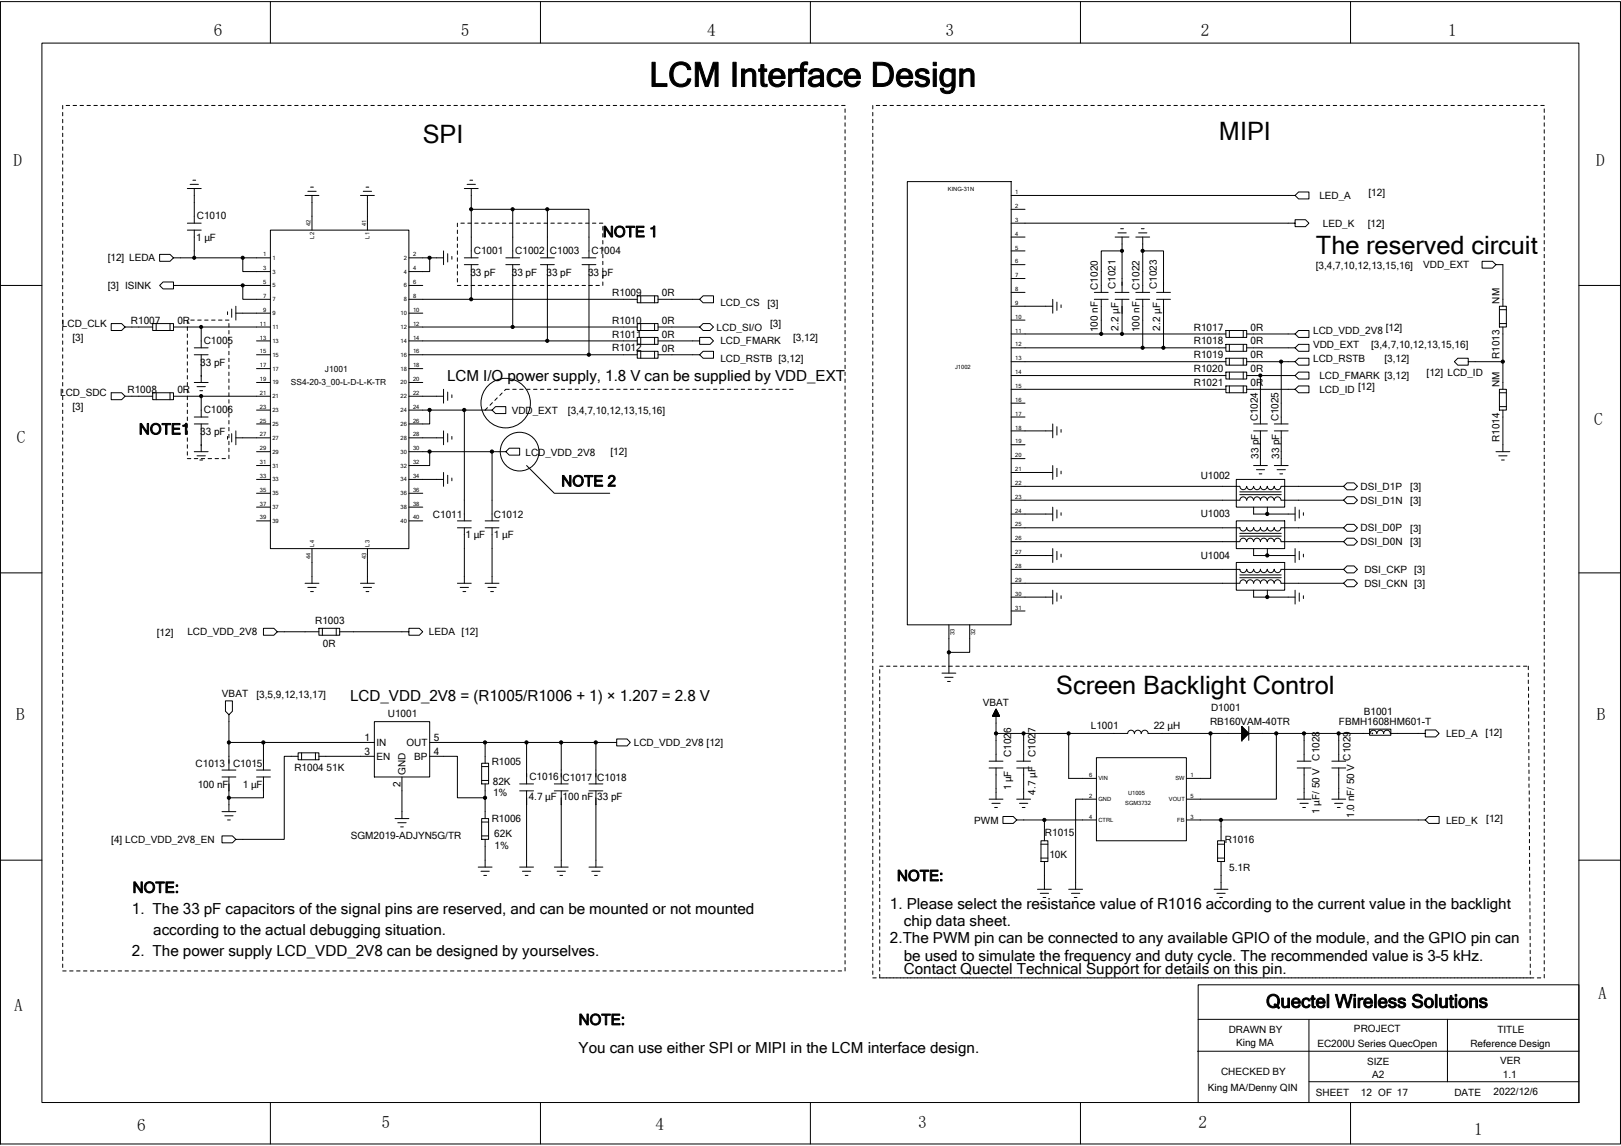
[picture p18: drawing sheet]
<svg xmlns="http://www.w3.org/2000/svg" width="297mm" height="210mm" viewBox="0 0 297 210" stroke-linecap="round" stroke-linejoin="round" font-family="sans-serif">
<defs><g id="words">
<text font-size="6.2" x="119" y="15.9">LCM Interface Design</text>
<g font-size="4.6">
<text x="77.5" y="26.3">SPI</text>
<text x="223.4" y="25.7">MIPI</text>
<text x="241.1" y="46.6">The reserved circuit</text>
<text x="193.5" y="127.1">Screen Backlight Control</text>
</g>
<text font-size="3.4" x="232" y="184.6">Quectel Wireless Solutions</text>
<g font-size="3.2">
<text x="39.2" y="6.6">6</text>
<text x="84.5" y="6.6">5</text>
<text x="129.6" y="6.6">4</text>
<text x="173.2" y="6.6">3</text>
<text x="220.1" y="6.6">2</text>
<text x="265.4" y="6.6">1</text>
<text x="2.5" y="30.5">D</text>
<text x="292.5" y="30.4">D</text>
<text x="292.1" y="77.8">C</text>
<text x="3.1" y="81.1">C</text>
<text x="3" y="131.8">B</text>
<text x="292.6" y="131.8">B</text>
<text x="2.6" y="185.3">A</text>
<text x="292.9" y="183.1">A</text>
<text x="25.1" y="207.3">6</text>
<text x="69.9" y="206.8">5</text>
<text x="120.1" y="207">4</text>
<text x="168.2" y="206.8">3</text>
<text x="219.6" y="206.8">2</text>
<text x="270.1" y="208">1</text>
</g>
<g font-size="2.8">
<text x="110.5" y="43.4">NOTE 1</text>
<text x="81.9" y="69.8">LCM I/O power supply, 1.8 V can be supplied by VDD_EXT</text>
<text x="25.4" y="79.6">NOTE1</text>
<text x="102.8" y="89.1">NOTE 2</text>
<text x="64.2" y="128.4">LCD_VDD_2V8 = (R1005/R1006 + 1) × 1.207 = 2.8 V</text>
<text x="164.4" y="161.4">NOTE:</text>
<text x="24.2" y="167.5">1. The 33 pF capacitors of the signal pins are reserved, and can be mounted or not mounted</text>
<text x="24.3" y="163.6">NOTE:</text>
<text x="163.1" y="166.5">1. Please select the resistance value of R1016 according to the current value in the backlight</text>
<text x="28.1" y="171.3">according to the actual debugging situation.</text>
<text x="163.1" y="172.8">2.The PWM pin can be connected to any available GPIO of the module, and the GPIO pin can</text>
<text x="165.6" y="169.7">chip data sheet.</text>
<text x="24.2" y="175.1">2. The power supply LCD_VDD_2V8 can be designed by yourselves.</text>
<text x="165.6" y="176">be used to simulate the frequency and duty cycle. The recommended value is 3–5 kHz.</text>
<text x="165.6" y="178.5">Contact Quectel Technical Support for details on this pin.</text>
<text x="106" y="187.8">NOTE:</text>
<text x="106" y="192.9">You can use either SPI or MIPI in the LCM interface design.</text>
</g>
<g font-size="1.8">
<text x="250.8" y="35.9">[12]</text>
<text x="36.1" y="40.2">C1010</text>
<text x="241.8" y="36.4">LED_A</text>
<text x="242.4" y="41.5">LED_K</text>
<text x="250.7" y="41.6">[12]</text>
<text x="19.7" y="47.8">[12] LEDA</text>
<text x="35.9" y="44.2">1 μF</text>
<text x="86.8" y="46.5">C1001</text>
<text x="94.4" y="46.5">C1002 C1003</text>
<text x="108.4" y="46.5">C1004</text>
<text x="19.7" y="53">[3] ISINK</text>
<text x="86.2" y="50.5">33 pF</text>
<text x="93.8" y="50.5">33 pF</text>
<text x="100.1" y="50.5">33 pF</text>
<text x="107.8" y="50.5">33 pF</text>
<text x="201.2" y="53.1" transform="rotate(-90 201.2 53.1)">C1020</text>
<text x="204.4" y="52.9" transform="rotate(-90 204.4 52.9)">C1021</text>
<text x="208.8" y="53.1" transform="rotate(-90 208.8 53.1)">C1022</text>
<text x="212" y="52.9" transform="rotate(-90 212 52.9)">C1023</text>
<text x="241.1" y="49.2">[3,4,7,10,12,13,15,16]</text>
<text x="260.8" y="49.1">VDD_EXT</text>
<text x="11.3" y="59.9">LCD_CLK</text>
<text x="24" y="59.3">R1007</text>
<text x="32.5" y="59.4">0R</text>
<text x="112.2" y="54.2">R1009</text>
<text x="112.2" y="59.3">R1010</text>
<text x="121.3" y="54.3">0R</text>
<text x="121.3" y="59.4">0R</text>
<text x="132" y="56.1">LCD_CS</text>
<text x="140.6" y="56.2">[3]</text>
<text x="141.1" y="60">[3]</text>
<text x="274.8" y="55.6" transform="rotate(-90 274.8 55.6)">NM</text>
<text x="13.3" y="62.5">[3]</text>
<text x="37.3" y="63">C1005</text>
<text x="112.2" y="61.8">R1011</text>
<text x="112.2" y="64.4">R1012</text>
<text x="121.3" y="61.9">0R</text>
<text x="121.3" y="64.4">0R</text>
<text x="131.3" y="60.6">LCD_SI/O</text>
<text x="132" y="63.1">LCD_FMARK</text>
<text x="145.3" y="62.5">[3,12]</text>
<text x="201.2" y="60.9" transform="rotate(-90 201.2 60.9)">100 nF</text>
<text x="205" y="60.6" transform="rotate(-90 205 60.6)">2.2 μF</text>
<text x="208.8" y="60.9" transform="rotate(-90 208.8 60.9)">100 nF</text>
<text x="212.6" y="60.6" transform="rotate(-90 212.6 60.6)">2.2 μF</text>
<text x="218.8" y="60.6">R1017</text>
<text x="218.8" y="63.1">R1018</text>
<text x="218.8" y="65.6">R1019</text>
<text x="229.2" y="60.6">0R</text>
<text x="229.2" y="63.1">0R</text>
<text x="229.2" y="65.7">0R</text>
<text x="240.6" y="63.7">VDD_EXT</text>
<text x="240.6" y="61.2">LCD_VDD_2V8</text>
<text x="251.3" y="63.8">[3,4,7,10,12,13,15,16]</text>
<text x="253.9" y="60.6">[12]</text>
<text x="274.8" y="65.8" transform="rotate(-90 274.8 65.8)">R1013</text>
<text x="23.4" y="72">R1008</text>
<text x="36.7" y="67.1">33 pF</text>
<text x="132" y="66.3">LCD_RSTB [3,12]</text>
<text x="218.8" y="68.2">R1020</text>
<text x="218.8" y="70.7">R1021</text>
<text x="229.2" y="68.2">0R</text>
<text x="229.2" y="70.7">0R</text>
<text x="240.6" y="66.3">LCD_RSTB</text>
<text x="241.8" y="72">LCD_ID</text>
<text x="241.8" y="69.4">LCD_FMARK [3,12]</text>
<text x="248.9" y="71.4">[12]</text>
<text x="253.7" y="66.3">[3,12]</text>
<text x="261.4" y="68.9">[12] LCD_ID</text>
<text x="274.8" y="70.9" transform="rotate(-90 274.8 70.9)">NM</text>
<text x="11" y="72.6">LCD_SDC</text>
<text x="13.3" y="75.2">[3]</text>
<text x="32.5" y="72.1">0R</text>
<text x="37.3" y="75.7">C1006</text>
<text x="93.8" y="75.8">VDD_EXT</text>
<text x="104.1" y="75.8">[3,4,7,10,12,13,15,16]</text>
<text x="230.5" y="77.2" transform="rotate(-90 230.5 77.2)">C1024</text>
<text x="234.3" y="77.2" transform="rotate(-90 234.3 77.2)">C1025</text>
<text x="36.7" y="79.7">33 pF</text>
<text x="96.3" y="83.5">LCD_VDD_2V8</text>
<text x="111.9" y="83.5">[12]</text>
<text x="274.8" y="81" transform="rotate(-90 274.8 81)">R1014</text>
<text x="220" y="87.8">U1002</text>
<text x="230.6" y="84.1" transform="rotate(-90 230.6 84.1)">33 pF</text>
<text x="234.4" y="84.1" transform="rotate(-90 234.4 84.1)">33 pF</text>
<text x="249.3" y="89.8">DSI_D1P</text>
<text x="258.4" y="89.8">[3]</text>
<text x="79.3" y="95">C1011</text>
<text x="90.5" y="95">C1012</text>
<text x="220" y="94.8">U1003</text>
<text x="249.3" y="92.3">DSI_D1N</text>
<text x="258.4" y="92.3">[3]</text>
<text x="85.3" y="98.5">1 μF</text>
<text x="90.5" y="98.5">1 μF</text>
<text x="249.3" y="99.9">DSI_D0N</text>
<text x="249.3" y="97.4">DSI_D0P</text>
<text x="258.4" y="99.9">[3]</text>
<text x="258.4" y="97.4">[3]</text>
<text x="220" y="102.4">U1004</text>
<text x="250" y="107.5">DSI_CKN [3]</text>
<text x="250" y="105">DSI_CKP</text>
<text x="259.1" y="105">[3]</text>
<text x="28.7" y="116.5">[12]</text>
<text x="34.3" y="116.4">LCD_VDD_2V8</text>
<text x="57.8" y="114.3">R1003</text>
<text x="59.2" y="118.5">0R</text>
<text x="78.6" y="116.4">LEDA [12]</text>
<text x="40.7" y="127.8">VBAT</text>
<text x="47" y="127.8">[3,5,9,12,13,17]</text>
<text x="71.1" y="131.3">U1001</text>
<text x="180.1" y="129.3">VBAT</text>
<text x="221.9" y="130.3">D1001</text>
<text x="249.9" y="131">B1001</text>
<text x="66.8" y="135.8">1</text>
<text x="69" y="136.7">IN</text>
<text x="74.5" y="136.7">OUT</text>
<text x="79.5" y="135.8">5</text>
<text x="116.1" y="136.7">LCD_VDD_2V8 [12]</text>
<text x="199.9" y="133.5">L1001</text>
<text x="211.4" y="133.5">22 μH</text>
<text x="221.7" y="132.9">RB160VAM-40TR</text>
<text x="245.4" y="132.9">FBMH1608HM601-T</text>
<text x="265" y="135">LED_A</text>
<text x="272.2" y="134.8">[12]</text>
<text x="35.9" y="140.5">C1013</text>
<text x="42.7" y="140.5">C1015</text>
<text x="54" y="141.2">R1004</text>
<text x="59.9" y="141.2">51K</text>
<text x="66.8" y="138.3">3</text>
<text x="69" y="139.2">EN</text>
<text x="74.3" y="142" transform="rotate(-90 74.3 142)">GND</text>
<text x="75.9" y="139.2">BP</text>
<text x="79.5" y="138.3">4</text>
<text x="90.1" y="140.2">R1005</text>
<text x="90.3" y="143.8">82K</text>
<text x="97" y="142.9">C1016 C1017 C1018</text>
<text x="185.3" y="138.7" transform="rotate(-90 185.3 138.7)">C1026</text>
<text x="189.8" y="138.7" transform="rotate(-90 189.8 138.7)">C1027</text>
<text x="241.8" y="139.4" transform="rotate(-90 241.8 139.4)">C1028</text>
<text x="247.5" y="139.4" transform="rotate(-90 247.5 139.4)">C1029</text>
<text x="36.2" y="144.3">100 nF</text>
<text x="44.5" y="144.3">1 μF</text>
<text x="73.4" y="144.1" transform="rotate(-90 73.4 144.1)">2</text>
<text x="90.4" y="145.9">1%</text>
<text x="96.9" y="146.6">4.7 μF</text>
<text x="103.1" y="146.6">100 nF</text>
<text x="109.4" y="146.6">33 pF</text>
<text x="185.3" y="144.8" transform="rotate(-90 185.3 144.8)">1 μF</text>
<text x="189.8" y="145.6" transform="rotate(-90 189.8 145.6)">4.7 μF</text>
<text x="241.8" y="149.1" transform="rotate(-90 241.8 149.1)">1 μF/ 50 V</text>
<text x="248.1" y="149.9" transform="rotate(-90 248.1 149.9)">1.0 nF/ 50 V</text>
<text x="20.4" y="154.5">[4] LCD_VDD_2V8_EN</text>
<text x="64.3" y="153.7">SGM2019-ADJYN5G/TR</text>
<text x="90.1" y="150.6">R1006</text>
<text x="90.6" y="153.4">62K</text>
<text x="90.6" y="155.6">1%</text>
<text x="178.5" y="150.9">PWM</text>
<text x="191.5" y="153.2">R1015</text>
<text x="224.5" y="154.5">R1016</text>
<text x="265" y="150.9">LED_K</text>
<text x="272.3" y="150.7">[12]</text>
<text x="192.3" y="157.2">10K</text>
<text x="225.2" y="159.5">5.1R</text>
<text x="225.1" y="189.3">DRAWN BY</text>
<text x="226.5" y="191.6">King MA</text>
<text x="241.4" y="191.9">EC200U Series QuecOpen</text>
<text x="248.1" y="189.1">PROJECT</text>
<text x="269.4" y="191.9">Reference Design</text>
<text x="274.4" y="189.2">TITLE</text>
<text x="223.7" y="197.1">CHECKED BY</text>
<text x="250.5" y="195.2">SIZE</text>
<text x="251.4" y="197.6">A2</text>
<text x="274.9" y="194.9">VER</text>
<text x="275.4" y="197.6">1.1</text>
<text x="221.3" y="199.9">King MA/Denny QIN</text>
<text x="241.1" y="200.7">SHEET</text>
<text x="249.4" y="200.7">12 OF 17</text>
<text x="266.5" y="200.7">DATE</text>
<text x="273.7" y="200.6">2022/12/6</text>
</g>
<g font-size="1.5">
<text x="53.3" y="70.5">SS4-20-3_00-L-D-L-K-TR</text>
<text x="59.5" y="68.1">J1001</text>
</g>
<g font-size="1">
<text x="173.7" y="35">KING-31N</text>
<text x="186.1" y="35.6">1</text>
<text x="56.9" y="41.4" transform="rotate(-90 56.9 41.4)">42</text>
<text x="67.1" y="41.4" transform="rotate(-90 67.1 41.4)">41</text>
<text x="186.1" y="38.1">2</text>
<text x="186.1" y="40.6">3</text>
<text x="48.2" y="47">1</text>
<text x="49.9" y="47.6">1</text>
<text x="57.5" y="43.7" transform="rotate(-90 57.5 43.7)">L2</text>
<text x="67.7" y="43.7" transform="rotate(-90 67.7 43.7)">L1</text>
<text x="74" y="47.6">2</text>
<text x="75.7" y="47">2</text>
<text x="186.1" y="43.2">4</text>
<text x="186.1" y="45.7">5</text>
<text x="48.2" y="49.5">3</text>
<text x="48.2" y="52">5</text>
<text x="49.9" y="50.1">3</text>
<text x="49.9" y="52.7">5</text>
<text x="74" y="50.1">4</text>
<text x="74" y="52.7">6</text>
<text x="75.7" y="49.5">4</text>
<text x="75.7" y="52">6</text>
<text x="186.1" y="48.2">6</text>
<text x="186.1" y="50.8">7</text>
<text x="186.1" y="53.3">8</text>
<text x="47.6" y="59.7">11</text>
<text x="48.2" y="54.6">7</text>
<text x="48.2" y="57.1">9</text>
<text x="49.9" y="55.2">7</text>
<text x="49.9" y="57.7">9</text>
<text x="73.4" y="57.7">10</text>
<text x="74" y="55.2">8</text>
<text x="75.7" y="54.6">8</text>
<text x="75.7" y="57.1">10</text>
<text x="75.7" y="59.7">12</text>
<text x="186.1" y="55.9">9</text>
<text x="186.1" y="58.4">10</text>
<text x="47.6" y="62.2">13</text>
<text x="47.6" y="64.7">15</text>
<text x="49.9" y="60.3">11</text>
<text x="49.9" y="62.8">13</text>
<text x="49.9" y="65.4">15</text>
<text x="73.4" y="60.3">12</text>
<text x="73.4" y="62.8">14</text>
<text x="73.4" y="65.4">16</text>
<text x="75.7" y="62.2">14</text>
<text x="75.7" y="64.7">16</text>
<text x="186.1" y="60.9">11</text>
<text x="186.1" y="63.5">12</text>
<text x="47.6" y="67.3">17</text>
<text x="47.6" y="69.8">19</text>
<text x="49.9" y="67.9">17</text>
<text x="49.9" y="70.4">19</text>
<text x="73.4" y="67.9">18</text>
<text x="73.4" y="70.4">20</text>
<text x="75.7" y="67.3">18</text>
<text x="75.7" y="69.8">20</text>
<text x="175" y="67.5">J1002</text>
<text x="186.1" y="66">13</text>
<text x="186.1" y="68.6">14</text>
<text x="186.1" y="71.1">15</text>
<text x="47.6" y="72.3">21</text>
<text x="47.6" y="74.9">23</text>
<text x="47.6" y="77.4">25</text>
<text x="49.9" y="73">21</text>
<text x="49.9" y="75.5">23</text>
<text x="73.4" y="73">22</text>
<text x="73.4" y="75.5">24</text>
<text x="75.7" y="72.3">22</text>
<text x="75.7" y="74.9">24</text>
<text x="75.7" y="77.4">26</text>
<text x="186.1" y="73.6">16</text>
<text x="186.1" y="76.2">17</text>
<text x="47.6" y="80">27</text>
<text x="47.6" y="82.5">29</text>
<text x="49.9" y="78">25</text>
<text x="49.9" y="80.6">27</text>
<text x="49.9" y="83.1">29</text>
<text x="73.4" y="78">26</text>
<text x="73.4" y="80.6">28</text>
<text x="73.4" y="83.1">30</text>
<text x="75.7" y="80">28</text>
<text x="75.7" y="82.5">30</text>
<text x="186.1" y="78.7">18</text>
<text x="186.1" y="81.2">19</text>
<text x="186.1" y="83.8">20</text>
<text x="47.6" y="85">31</text>
<text x="47.6" y="87.6">33</text>
<text x="49.9" y="85.7">31</text>
<text x="49.9" y="88.2">33</text>
<text x="73.4" y="85.7">32</text>
<text x="73.4" y="88.2">34</text>
<text x="75.7" y="85">32</text>
<text x="75.7" y="87.6">34</text>
<text x="186.1" y="86.3">21</text>
<text x="186.1" y="88.9">22</text>
<text x="47.6" y="90.1">35</text>
<text x="47.6" y="92.7">37</text>
<text x="47.6" y="95.2">39</text>
<text x="49.9" y="90.7">35</text>
<text x="49.9" y="93.3">37</text>
<text x="49.9" y="95.8">39</text>
<text x="73.4" y="90.7">36</text>
<text x="73.4" y="93.3">38</text>
<text x="73.4" y="95.8">40</text>
<text x="75.7" y="90.1">36</text>
<text x="75.7" y="92.7">38</text>
<text x="75.7" y="95.2">40</text>
<text x="186.1" y="91.4">23</text>
<text x="186.1" y="93.9">24</text>
<text x="57.5" y="100.1" transform="rotate(-90 57.5 100.1)">L4</text>
<text x="67.7" y="100.1" transform="rotate(-90 67.7 100.1)">L3</text>
<text x="186.1" y="96.5">25</text>
<text x="186.1" y="99">26</text>
<text x="186.1" y="101.5">27</text>
<text x="56.9" y="102.5" transform="rotate(-90 56.9 102.5)">44</text>
<text x="67.1" y="102.5" transform="rotate(-90 67.1 102.5)">43</text>
<text x="186.1" y="104.1">28</text>
<text x="186.1" y="106.6">29</text>
<text x="186.1" y="109.2">30</text>
<text x="186.1" y="111.7">31</text>
<text x="174.9" y="116.4" transform="rotate(-90 174.9 116.4)">33</text>
<text x="178.7" y="116.4" transform="rotate(-90 178.7 116.4)">32</text>
<text x="199.6" y="142.4">6</text>
<text x="201.3" y="143">VIN</text>
<text x="215.4" y="143">SW</text>
<text x="218.2" y="142.4">1</text>
<text x="199.6" y="146.2">2</text>
<text x="199.6" y="150">4</text>
<text x="201.3" y="146.8">GND</text>
<text x="206.2" y="147.4">SGM3732</text>
<text x="206.7" y="145.7">U1005</text>
<text x="214.2" y="146.8">VOUT</text>
<text x="218.2" y="150">3</text>
<text x="218.2" y="146.2">5</text>
<text x="201.3" y="150.6">CTRL</text>
<text x="215.7" y="150.6">FB</text>
</g>
</g></defs>
<g fill="none" stroke="#000" stroke-width=".18">
<path d="M.1 .3h296.8v209.3h-296.8zM7.7 7.9h281.6v194.1h-281.6zM11.5 19.3v.7M12.1 19.3h.7M13.4 19.3h.6M14.7 19.3h.6M15.9 19.3h.7M17.2 19.3h.6M18.5 19.3h.6M19.7 19.3h.7M21 19.3h.7M22.3 19.3h.6"/>
<path d="M23.5 19.3h.7M24.8 19.3h.6M26.1 19.3h.6M27.3 19.3h.7M28.6 19.3h.6M29.9 19.3h.6M31.2 19.3h.6M32.4 19.3h.7M33.7 19.3h.6M35 19.3h.6M36.2 19.3h.7M37.5 19.3h.6"/>
<path d="M38.8 19.3h.6M40 19.3h.7M41.3 19.3h.6M42.6 19.3h.6M43.9 19.3h.6M45.1 19.3h.7M46.4 19.3h.6M47.6 19.3h.7M48.9 19.3h.6M49.5 .3v7.6M50.2 19.3h.6M51.5 19.3h.6"/>
<path d="M52.7 19.3h.7M54 19.3h.6M55.3 19.3h.6M56.5 19.3h.7M57.8 19.3h.6M59.1 19.3h.6M60.3 19.3h.7M61.6 19.3h.6M62.9 19.3h.6M64.2 19.3h.6M65.4 19.3h.7M66.7 19.3h.6"/>
<path d="M68 19.3h.6M69.2 19.3h.6M70.5 19.3h.6M71.8 19.3h.6M73 19.3h.7M74.3 19.3h.6M75.6 19.3h.6M76.8 19.3h.7M78.1 19.3h.6M79.4 19.3h.6M80.6 19.3h.7M81.9 19.3h.6"/>
<path d="M83.2 19.3h.6M84.5 19.3h.6M85.7 19.3h.7M87 19.3h.6M88.3 19.3h.6M89.5 19.3h.7M90.8 19.3h.6M92.1 19.3h.6M93.3 19.3h.7M94.6 19.3h.6M95.9 19.3h.6M97.1 19.3h.7"/>
<path d="M98.4 19.3h.6M99 .3v7.6M99.7 19.3h.6M100.9 19.3h.7M102.2 19.3h.6M103.5 19.3h.6M104.8 19.3h.6M106 19.3h.7M107.3 19.3h.6M108.6 19.3h.6M109.8 19.3h.7M111.1 19.3h.6"/>
<path d="M112.4 19.3h.6M113.6 19.3h.7M114.9 19.3h.6M116.1 19.3h.7M117.4 19.3h.6M118.7 19.3h.6M119.9 19.3h.7M121.2 19.3h.7M122.5 19.3h.6M123.8 19.3h.6M125 19.3h.7M126.3 19.3h.6"/>
<path d="M127.6 19.3h.6M128.8 19.3h.7M130.1 19.3h.6M131.4 19.3h.6M132.6 19.3h.7M133.9 19.3h.7M135.2 19.3h.6M136.5 19.3h.6M137.7 19.3h.7M139 19.3h.6M140.2 19.3h.7M141.5 19.3h.7"/>
<path d="M142.8 19.3h.6M144.1 19.3h.6M145.3 19.3h.7M146.6 19.3h.6M147.9 19.3h.6M148.5 .3v7.6M149.1 19.3h.7M150.4 19.3h.6M151.7 19.3h.6M152.9 19.3h.7M154.2 19.3h.7M154.9 20v.6"/>
<path d="M159.9 19.3v.7M160.6 19.3h.6M161.8 19.3h.7M163.1 19.3h.6M164.4 19.3h.6M165.6 19.3h.7M166.9 19.3h.6M168.2 19.3h.6M169.4 19.3h.7M170.7 19.3h.6M172 19.3h.6M173.2 19.3h.7"/>
<path d="M174.5 19.3h.7M175.8 19.3h.6M177.1 19.3h.6M178.3 19.3h.7M179.6 19.3h.6M180.9 19.3h.6M182.1 19.3h.7M183.4 19.3h.6M184.7 19.3h.6M185.9 19.3h.7M187.2 19.3h.6M188.5 19.3h.6"/>
<path d="M189.7 19.3h.7M191 19.3h.6M192.3 19.3h.6M193.5 19.3h.7M194.8 19.3h.7M196.1 19.3h.6M197.4 19.3h.6M198 .3v7.6M198.6 19.3h.7M199.9 19.3h.6M201.2 19.3h.6M202.4 19.3h.7"/>
<path d="M203.7 19.3h.6M205 19.3h.6M206.2 19.3h.7M207.5 19.3h.6M208.8 19.3h.6M210 19.3h.7M211.3 19.3h.6M212.6 19.3h.6M213.8 19.3h.7M215.1 19.3h.6M216.4 19.3h.6M217.7 19.3h.6"/>
<path d="M218.9 19.3h.7M220.2 19.3h.6M221.5 19.3h.6M222.7 19.3h.7M224 19.3h.6M225.3 19.3h.6M226.5 19.3h.7M227.8 19.3h.6M229.1 19.3h.6M230.4 19.3h.6M231.6 19.3h.6M232.9 19.3h.6"/>
<path d="M234.1 19.3h.7M235.4 19.3h.6M236.7 19.3h.6M238 19.3h.6M239.2 19.3h.7M240.5 19.3h.6M241.8 19.3h.6M243 19.3h.7M244.3 19.3h.6M245.6 19.3h.6M246.8 19.3h.7M247.5 .3v7.6"/>
<path d="M248.1 19.3h.6M249.4 19.3h.6M250.7 19.3h.6M251.9 19.3h.7M253.2 19.3h.6M254.4 19.3h.7M255.7 19.3h.6M257 19.3h.6M258.3 19.3h.6M259.5 19.3h.7M260.8 19.3h.6M262.1 19.3h.6"/>
<path d="M263.3 19.3h.7M264.6 19.3h.6M265.9 19.3h.6M267.1 19.3h.7M268.4 19.3h.6M269.7 19.3h.6M271 19.3h.6M272.2 19.3h.7M273.5 19.3h.6M274.8 19.3h.6M276 19.3h.7M277.3 19.3h.6"/>
<path d="M278.5 19.3h.7M279.8 19.3h.6M281.1 19.3h.6M282.3 19.3h.7M283 20v.6M11.5 20.6v.6M11.5 21.9v.6M11.5 23.1v.7M11.5 24.4v.6M11.5 25.7v.6M11.5 26.9v.7M11.5 28.2v.6"/>
<path d="M11.5 29.5v.6M11.5 30.7v.7M11.5 32v.6M11.5 33.3v.6M11.5 34.5v.7M11.5 35.8v.6M11.5 37.1v.6M11.5 38.4v.6M11.5 39.6v.7M34.3 34.5h2.6M34.8 33.8h1.6M35.3 33h.6"/>
<path d="M35.6 34.5v6.4M55.9 35.8h2.5M56.4 35.1h1.5M56.9 34.3h.5M57.2 35.8v6.4M66.1 35.8h2.5M66.6 35.1h1.5M67.1 34.3h.5M67.3 35.8v6.4M85.1 34.5h2.5M85.6 33.8h1.5M86.1 33h.5"/>
<path d="M86.4 38.4h7.6v8.8M86.4 34.5v12.7M94 38.4h6.3v8.8M100.3 38.4h7.6v8.8M154.9 21.2v.7M154.9 22.5v.6M154.9 23.8v.6M154.9 25v.7M154.9 26.3v.6M154.9 27.6v.6M154.9 28.8v.7M154.9 30.1v.6"/>
<path d="M154.9 31.4v.6M154.9 32.6v.7M154.9 33.9v.6M154.9 35.2v.6M154.9 36.4v.7M154.9 37.7v.7M154.9 39v.6M159.9 20.6v.6M159.9 21.9v.6M159.9 23.1v.7M159.9 24.4v.6M159.9 25.7v.6"/>
<path d="M159.9 26.9v.7M159.9 28.2v.6M159.9 29.5v.6M159.9 30.7v.7M159.9 32v.6M159.9 33.3v.6M159.9 34.5v.7M159.9 35.8v.6M159.9 37.1v.6M159.9 38.4v.6M159.9 39.6v.7M166.3 33.3h19v81.2h-19z"/>
<path d="M185.3 35.8h52l.7 .6h1.9v-1.2h-1.9l-.7 .6M185.3 38.4h2.5M283 21.2v.7M283 22.5v.6M283 23.8v.6M283 25v.7M283 26.3v.6M283 27.6v.6M283 28.8v.7M283 30.1v.6M283 31.4v.6M283 32.6v.7"/>
<path d="M283 33.9v.6M283 35.2v.6M283 36.4v.7M283 37.7v.7M283 39v.6M.1 52.3h7.6M11.5 40.9v.6M11.5 42.2v.6M11.5 43.4v.7M11.5 44.7v.6M11.5 46v.6M11.5 47.2v.7"/>
<path d="M11.5 48.5v.6M11.5 49.8v.6M11.5 51v.7M11.5 52.3v.6M11.5 53.6v.6M11.5 54.8v.7M11.5 56.1v.6M11.5 57.4v.6M11.5 58.7v.6M11.5 59.9v.7M28 59.9h-5.1l-.6 .7h-1.9v-1.3h1.9l.6 .6M28 59.3h3.8v1.3h-3.8z"/>
<path d="M28.6 59.3v1.3M31.2 59.3v1.3M31.8 59.9h2.5M31.8 47.2l-.6-.6h-2v1.3h2l.6-.7h12.7v2.6h5M34.3 40.9h2.6M34.3 42.2h2.6M34.3 59.9h2.6M34.3 58.7v.6M34.3 59.9v.7M35 58.7h.6M35.6 42.2v5M36.2 58.7h.7"/>
<path d="M36.9 59.9v3.8M37.5 58.7h.6M38.8 58.7h.6M40 58.7h.7M41.3 58.7h.6M41.7 57.1v.5M41.9 59.3v.6M42.5 56.6v1.5M43.2 56.1v2.6M44.5 52.3v2.5h5M49.5 42.2h25.4v58.3h-25.4zM49.5 52.3h-17.7v-.6h-1.9l-.7 .6 .7 .6h1.9v-.6"/>
<path d="M49.5 47.2h-5M49.5 57.4h-6.3M49.5 59.9h-12.6M74.9 52.3h2.6M74.9 47.2h3.8M74.9 54.8h11.5M74.9 57.4h2.6M74.9 59.9h19.1M81.3 47.2h-2.6v2.6h-3.8M81.3 46v2.5M82 46.5v1.5M82.8 47v.5"/>
<path d="M83.8 52.3h.7M83.8 40.9v.6M83.8 42.2v.6M83.8 43.4v.7M83.8 44.7v.6M83.8 46v.6M83.8 47.2v.7M83.8 48.5v.6M83.8 49.8v.6M83.8 51v.7M84.5 40.9h.6M85.1 47.2h2.5"/>
<path d="M85.1 48.5h2.5M85.1 52.3h.6M85.7 40.9h.7M86.4 48.5v3.8M86.4 52.3v2.5h30.4M86.4 52.3h.6M87 40.9h.6M87.6 52.3h.7M88.3 40.9h.6M88.9 52.3h.6M89.5 40.9h.7M90.2 52.3h.6"/>
<path d="M90.8 40.9h.6M91.4 52.3h.7M92.1 40.9h.6M92.7 47.2h2.5M92.7 48.5h2.5M92.7 52.3h.6M93.3 40.9h.7M94 48.5v3.8M94 52.3v7.6h22.8M94 52.3h.6M94.6 40.9h.6M95.2 52.3h.7"/>
<path d="M95.9 40.9h.6M96.5 52.3h.6M97.1 40.9h.7M97.8 52.3h.6M98.4 40.9h.6M99 47.2h2.6M99 48.5h2.6M99 52.3h.7M99.7 40.9h.6M100.3 48.5v3.8M100.3 52.3v10.2h16.5M100.3 52.3h.6"/>
<path d="M100.9 40.9h.7M101.6 52.3h.6M102.2 40.9h.6M102.8 52.3h.7M103.5 40.9h.6M104.1 52.3h.7M104.8 40.9h.6M105.4 52.3h.6M106 40.9h.7M106.7 47.2h2.5M106.7 48.5h2.5M106.7 52.3h.6"/>
<path d="M107.3 40.9h.6M107.9 48.5v3.8M107.9 52.3v12.7h8.9M107.9 52.3h.7M108.6 40.9h.6M109.2 52.3h.6M109.8 40.9h.7M110.5 41.5v.7M110.5 42.8v.6M110.5 44.1v.6M110.5 45.3v.7M110.5 46.6v.6"/>
<path d="M110.5 47.9v.6M110.5 49.1v.7M110.5 50.4v.6M110.5 51.7v.6M116.8 54.2h3.8v1.3h-3.8zM116.8 59.3h3.8v1.3h-3.8zM117.4 54.2v1.3M117.4 59.3v1.3M119.9 54.2v1.3M119.9 59.3v1.3M120.6 59.9h7.6M128.2 54.8l.6-.6h1.9v1.3h-1.9l-.6-.7h-7.6"/>
<path d="M128.8 59.3h1.3l.6 .6-.6 .7h-1.3l-.6-.7zM154.9 40.3v.6M154.9 41.5v.7M154.9 42.8v.6M154.9 44.1v.6M154.9 45.3v.7M154.9 46.6v.6M154.9 47.9v.6M154.9 49.1v.7M154.9 50.4v.6M154.9 51.7v.6M154.9 52.9v.7"/>
<path d="M154.9 54.2v.6M154.9 55.5v.6M154.9 56.7v.7M154.9 58v.7M154.9 59.3v.6M159.9 40.9v.6M159.9 42.2v.6M159.9 43.4v.7M159.9 44.7v.6M159.9 46v.6M159.9 47.2v.7M159.9 48.5v.6"/>
<path d="M159.9 49.8v.6M159.9 51v.7M159.9 52.3v.6M159.9 53.6v.6M159.9 54.8v.7M159.9 56.1v.6M159.9 57.4v.6M159.9 58.7v.6M159.9 59.9v.7M185.3 40.9h52v-.6h1.9l.7 .6-.7 .6h-1.9v-.6M185.3 58.7h2.5M185.3 48.5h2.5"/>
<path d="M185.3 43.4h2.5M185.3 46h2.5M185.3 51h2.5M185.3 53.6h2.5M185.3 56.1h7.6M192.9 54.8v2.6M193.7 55.4v1.5M194.4 55.9v.5M200.5 54.8h2.6M200.5 53.6h2.6M201.8 54.8v6.4h-16.5M204.3 43.4h2.6"/>
<path d="M204.3 54.8h2.6M204.3 53.6h2.6M204.8 42.7h1.6M205.4 41.9h.5M205.6 43.4v10.2M205.6 46h-3.8v7.6M205.6 54.8v6.4h-3.8M208.1 43.4h2.6M208.1 54.8h2.6M208.1 53.6h2.6M208.6 42.7h1.6M209.1 41.9h.6"/>
<path d="M209.4 43.4v10.2M209.4 46h3.8v7.6M209.4 54.8v8.9h3.8M211.9 54.8h2.6M211.9 53.6h2.6M213.2 54.8v8.9h11.4M274.1 48.5l-.6 .6h-1.9v-1.2h1.9l.6 .6h1.3v7.6M274.8 56.1h1.2v3.8h-1.2zM274.8 59.3h1.2M274.8 56.7h1.2M275.4 59.9v11.4M283 40.3v.6"/>
<path d="M283 41.5v.7M283 42.8v.6M283 44.1v.6M283 45.3v.7M283 46.6v.6M283 47.9v.6M283 49.1v.7M283 50.4v.6M283 51.7v.6M283 52.9v.7M283 54.2v.6M283 55.5v.6"/>
<path d="M283 56.7v.7M283 58v.7M283 59.3v.6M289.3 52.3h7.6M11.5 61.2v.6M11.5 62.5v.6M11.5 63.7v.7M11.5 65v.6M11.5 66.3v.6M11.5 67.5v.7M11.5 68.8v.6M11.5 70.1v.6"/>
<path d="M11.5 71.3v.7M11.5 72.6v.6M11.5 73.9v.6M11.5 75.1v.7M11.5 76.4v.6M11.5 77.7v.6M11.5 79v.6M22.9 72.6l-.6-.6h-1.9v1.2h1.9l.6-.6h5.1M28 72h3.8v1.2h-3.8zM28.6 72v1.2M31.2 72v1.2M31.8 72.6h2.5"/>
<path d="M34.3 72.6h2.6M34.3 61.2v.6M34.3 62.5v.6M34.3 63.7v.7M34.3 65v.6M34.3 66.3v.6M34.3 67.5v.7M34.3 68.8v.6M34.3 70.1v.6M34.3 71.3v.7M34.3 72.6v.6M34.3 73.9v.6"/>
<path d="M34.3 75.1v.7M34.3 76.4v.6M34.3 77.7v.6M34.3 79v.6M35.6 65h2.5M35.6 77.7h2.5M35.6 63.7h2.5M35.6 76.4h2.5M35.6 70.1h2.5M36.1 70.8h1.5M36.6 71.6h.5M36.9 65v5.1"/>
<path d="M36.9 72.6v3.8M36.9 77.7v5.1M36.9 68.8h.1M41.7 80v.5M41.9 60.6v.6M41.9 61.8v.7M41.9 63.1v.6M41.9 64.4v.6M41.9 65.6v.7M41.9 66.9v.6M41.9 68.2v.6M41.9 69.4v.7"/>
<path d="M41.9 70.7v.6M41.9 72v.6M41.9 73.2v.7M41.9 74.5v.6M41.9 75.8v.6M41.9 77v.7M41.9 78.3v.7M41.9 79.6v.6M42.5 79.5v1.5M43.2 79v2.5M47 62.5h2.5M47 65h2.5"/>
<path d="M47 67.5h2.5M47 70.1h2.5M47 75.1h2.5M47 77.7h2.5M49.5 72.6h-12.6M74.9 62.5h25.4M74.9 65h33M74.9 67.5h2.6M74.9 70.1h2.6M74.9 72.6h6.4M74.9 75.1h3.8M81.3 71.3v2.6"/>
<path d="M81.3 79v2.5M82 71.8v1.6M82 79.5v1.5M82.8 72.3v.6M82.8 80v.5M85.1 75.1h-6.4v2.6h-3.8M85.1 75.1v20.3M85.1 75.1h3.8M88.9 75.1h1.3l.6 .7h1.9v-1.3h-1.9l-.6 .6M89.3 74.7l-.4 .4M90.2 73.8l-.4 .5M91.1 72.9l-.4 .5"/>
<path d="M92 72l-.4 .5M93.3 71.3h-.6l-.2 .3M94 71.3h.6M95.2 71.3h.7M96.5 71.3h.6M97.8 71.3h.6M99 71.3h.7M100.3 71.3h.6M101.6 71.3h.6M102.8 71.3h.7M104.1 71.3h.7M105.4 71.3h.6"/>
<path d="M106.7 71.3h.6M107.9 71.3h.7M109.2 71.3h.6M110.5 71.3h.6M111.7 71.3h.7M113 71.3h.6M114.3 71.3h.6M115.5 71.3h.6M116.8 61.8h3.8v1.3h-3.8zM116.8 64.4h3.8v1.2h-3.8zM116.8 71.3h.6M117.4 61.8v1.3"/>
<path d="M117.4 64.4v1.2M118 71.3h.7M119.3 71.3h.6M119.9 61.8v1.3M119.9 64.4v1.2M120.6 62.5h7.6v-.7h1.9l.6 .7-.6 .6h-1.9v-.6M120.6 71.3h.6M121.9 71.3h.6M123.1 71.3h.7M124.4 71.3h.6M125.7 71.3h.6M126.9 71.3h.7"/>
<path d="M128.2 65l.6-.6h1.9v1.2h-1.9l-.6-.6h-7.6M128.2 71.3h.6M129.5 71.3h.6M130.7 71.3h.7M132 71.3h.6M133.3 71.3h.6M134.6 71.3h.6M135.8 71.3h.7M137.1 71.3h.6M138.4 71.3h.6M139.6 71.3h.6M140.9 71.3h.6"/>
<path d="M142.2 71.3h.6M143.4 71.3h.7M144.7 71.3h.6M154.9 60.6v.6M154.9 61.8v.7M154.9 63.1v.6M154.9 64.4v.6M154.9 65.6v.7M154.9 66.9v.6M154.9 68.2v.6M154.9 69.4v.7M154.9 70.7v.6"/>
<path d="M154.9 72v.6M154.9 73.2v.7M154.9 74.5v.6M154.9 75.8v.6M154.9 77v.7M154.9 78.3v.7M154.9 79.6v.6M159.9 66.3v.6M159.9 67.5v.7M159.9 68.8v.6M159.9 70.1v.6M159.9 71.3v.7"/>
<path d="M159.9 72.6v.6M159.9 73.9v.6M159.9 75.1v.7M159.9 76.4v.6M159.9 77.7v.6M159.9 79v.6M159.9 61.2v.6M159.9 62.5v.6M159.9 63.7v.7M159.9 65v.6M185.3 71.3h39.3M185.3 63.7h24.1"/>
<path d="M185.3 76.4h2.5M185.3 66.3h39.3M185.3 68.8h39.3M185.3 73.9h2.5M185.3 79h7.6M192.9 77.7v2.5M193.7 78.2v1.5M194.4 78.7v.5M224.6 60.6h3.8v1.2h-3.8zM224.6 63.1h3.8v1.3h-3.8zM224.6 65.6h3.8v1.3h-3.8zM224.6 68.2h3.8v1.2h-3.8z"/>
<path d="M224.6 70.7h3.8v1.3h-3.8zM224.6 61.2h-19M225.3 60.6v1.2M225.3 63.1v1.3M225.3 65.6v1.3M225.3 68.2v1.2M225.3 70.7v1.3M227.8 60.6v1.2M227.8 63.1v1.3M227.8 65.6v1.3M227.8 68.2v1.2M227.8 70.7v1.3"/>
<path d="M228.4 63.7h8.9l.7 .7h1.9v-1.3h-1.9l-.7 .6M228.4 61.2h8.9l.7 .6h1.9v-1.2h-1.9l-.7 .6M228.4 66.3h6.4M228.4 68.8h2.6M229.7 77.7h2.5M229.7 79h2.5M231 79v6.3M233.5 77.7h2.5M233.5 79h2.5M234.8 79v6.3M237.3 71.3l.7-.6h1.9v1.3h-1.9l-.7-.7h-8.9M237.3 68.8l.7-.6h1.9v1.2h-1.9l-.7-.6h-6.3v8.9"/>
<path d="M237.3 66.3l.7-.7h1.9v1.3h-1.9l-.7-.6h-2.5v11.4M269 66.3v.6h-1.9l-.6-.6 .6-.7h1.9v.7h6.4M274.8 71.3h1.2v3.8h-1.2zM274.8 74.5h1.2M274.8 72h1.2M275.4 75.1v7.7M283 60.6v.6M283 61.8v.7M283 63.1v.6M283 64.4v.6M283 65.6v.7M283 66.9v.6"/>
<path d="M283 68.2v.6M283 69.4v.7M283 70.7v.6M283 72v.6M283 73.2v.7M283 74.5v.6M283 75.8v.6M283 77v.7M283 78.3v.7M283 79.6v.6M11.5 80.2v.7M11.5 81.5v.6"/>
<path d="M11.5 82.8v.6M11.5 84v.7M11.5 85.3v.6M11.5 86.6v.6M11.5 87.8v.7M11.5 89.1v.6M11.5 90.4v.6M11.5 91.7v.6M11.5 92.9v.7M11.5 94.2v.6M11.5 95.4v.7M11.5 96.7v.6"/>
<path d="M11.5 98v.6M11.5 99.3v.6M34.3 80.2v.7M34.3 81.5v.6M34.3 82.8v.6M34.3 84h.7M35.6 82.8h2.5M35.6 84h.6M36.1 83.5h1.5M36.6 84.3h.5M36.9 81.5h.1M36.9 84h.6"/>
<path d="M38.1 84h.7M39.4 84h.6M40.7 84h.6M41.9 80.9v.6M41.9 82.1v.7M41.9 83.4v.6M47 95.4h2.5M47 82.8h2.5M47 85.3h2.5M47 87.8h2.5M47 90.4h2.5M47 92.9h2.5"/>
<path d="M49.5 80.2h-6.3M74.9 82.8h17.8l.6 .6h1.9v-1.3h-1.9l-.6 .7M74.9 95.4h2.6M74.9 80.2h6.4M74.9 87.8h6.4M74.9 90.4h2.6M74.9 92.9h2.6M78.7 82.8v2.5h-3.8M81.3 86.6v2.5M82 87.1v1.5M82.8 87.6v.5M83.8 95.4h2.6"/>
<path d="M83.8 96.7h2.6M85.1 96.7v10.2M88.9 95.4h2.5M88.9 96.7h2.5M90.2 96.7v10.2M90.2 82.8v12.6M96.5 85.3l5.1 5.1h10.1M154.9 80.9v.6M154.9 82.1v.7M154.9 83.4v.6M154.9 84.7v.6M154.9 85.9v.7"/>
<path d="M154.9 87.2v.6M154.9 88.5v.6M154.9 89.7v.7M154.9 91v.7M154.9 92.3v.6M154.9 93.6v.6M154.9 94.8v.6M154.9 96.1v.6M154.9 97.3v.7M154.9 98.6v.7M154.9 99.9v.6M159.9 80.2v.7"/>
<path d="M159.9 81.5v.6M159.9 82.8v.6M159.9 84v.7M159.9 85.3v.6M159.9 86.6v.6M159.9 87.8v.7M159.9 89.1v.6M159.9 90.4v.6M159.9 91.7v.6M159.9 92.9v.7M159.9 94.2v.6M159.9 95.4v.7"/>
<path d="M159.9 96.7v.6M159.9 98v.6M159.9 99.3v.6M185.3 89.1h41.9a.61 .61 0 0 0 .6 .6 .61 .61 0 0 0 .6-.6M185.3 91.7h41.9a.61 .61 0 0 1 .6-.7 .61 .61 0 0 1 .6 .7M185.3 84h2.5M185.3 81.5h2.5M185.3 86.6h7.6M185.3 94.2h7.6M185.3 99.3h41.9M192.9 92.9v2.5M192.9 85.3v2.5"/>
<path d="M193.7 93.4v1.5M193.7 85.8v1.5M194.4 93.9v.5M194.4 86.3v.5M226.5 95.4h8.9v5.1h-8.9zM226.5 87.8h8.9v5.1h-8.9zM227.2 90.1h7.6M227.2 90.6h7.6M227.2 97.7h7.6M227.2 98.2h7.6M227.2 99.2a.61 .61 0 0 1 .6-.6 .61 .61 0 0 1 .6 .7M228.4 96.7a.61 .61 0 0 1-.6 .6 .61 .61 0 0 1-.6-.6h-41.9"/>
<path d="M228.5 89.1a.61 .61 0 0 0 .6 .6 .61 .61 0 0 0 .6-.6M228.5 91.7a.61 .61 0 0 1 .6-.7 .61 .61 0 0 1 .6 .7M228.5 99.2a.61 .61 0 0 1 .6-.6 .61 .61 0 0 1 .6 .7M229.7 96.7a.61 .61 0 0 1-.6 .6 .61 .61 0 0 1-.6-.6M229.7 85.3h2.5M229.7 92.9v1.3h7.6M229.7 89.1a.61 .61 0 0 0 .7 .6 .61 .61 0 0 0 .6-.6 .61 .61 0 0 0 .6 .6 .61 .61 0 0 0 .6-.6M229.7 91.7a.61 .61 0 0 1 .7-.7 .61 .61 0 0 1 .6 .7 .64 .64 0 0 1 .6-.7 .64 .64 0 0 1 .6 .7 .61 .61 0 0 1 .7-.7 .61 .61 0 0 1 .6 .7M229.7 99.2a.61 .61 0 0 1 .7-.6 .61 .61 0 0 1 .6 .7M230.2 86.1h1.5M230.7 86.8h.5M231 99.2a.61 .61 0 0 1 .6-.6 .61 .61 0 0 1 .6 .7"/>
<path d="M232.2 96.7a.61 .61 0 0 1-.6 .6 .61 .61 0 0 1-.6-.6 .61 .61 0 0 1-.6 .6 .61 .61 0 0 1-.7-.6M232.2 99.2a.61 .61 0 0 1 .7-.6 .61 .61 0 0 1 .6 .7M232.2 92.9v1.3M232.3 89.1a.6 .6 0 0 0 .6 .6 .6 .6 0 0 0 .6-.6M233.5 96.7a.61 .61 0 0 1-.6 .6 .61 .61 0 0 1-.7-.6h.1M233.5 85.3h2.5M233.5 99.2a.61 .61 0 0 1 .6-.6 .61 .61 0 0 1 .6 .7M233.5 91.7a.61 .61 0 0 1 .6-.7 .61 .61 0 0 1 .6 .7M233.5 89.1a.6 .6 0 0 0 .6 .6 .6 .6 0 0 0 .6-.6M234 86.1h1.5M234.5 86.8h.5M234.7 96.7a.61 .61 0 0 1-.6 .6 .61 .61 0 0 1-.6-.6"/>
<path d="M234.8 89.1h11.4M234.8 91.7h11.4M234.8 96.7h11.4M234.8 99.3h11.4M237.3 92.9v2.5M238.1 93.4v1.5M238.8 93.9v.5M246.2 99.3l.6-.7h1.3l.6 .7-.6 .6h-1.3zM246.2 96.7l.6-.6h1.3l.6 .6-.6 .6h-1.3zM246.2 91.7l.6-.7h1.3l.6 .7-.6 .6h-1.3zM246.2 89.1l.6-.6h1.3l.6 .6-.6 .6h-1.3zM274.1 82.8h2.6"/>
<path d="M274.6 83.5h1.6M275.1 84.3h.5M283 80.9v.6M283 82.1v.7M283 83.4v.6M283 84.7v.6M283 85.9v.7M283 87.2v.6M283 88.5v.6M283 89.7v.7M283 91v.7M283 92.3v.6"/>
<path d="M283 93.6v.6M283 94.8v.6M283 96.1v.6M283 97.3v.7M283 98.6v.7M283 99.9v.6M.1 105h7.6M11.5 100.5v.7M11.5 101.8v.6M11.5 103.1v.6M11.5 104.3v.7M11.5 105.6v.6"/>
<path d="M11.5 106.9v.6M11.5 108.1v.7M11.5 109.4v.6M11.5 110.7v.6M11.5 112v.6M11.5 113.2v.7M11.5 114.5v.6M11.5 115.8v.6M11.5 117v.6M11.5 118.3v.6M11.5 119.5v.7M55.9 106.9h2.5"/>
<path d="M56.4 107.6h1.5M56.9 108.4h.5M57.2 100.5v6.4M58.4 115.1h3.8v1.3h-3.8zM58.4 115.8h-7.6l-.6 .6h-1.9v-1.3h1.9l.6 .7M59.1 115.1v1.3M61.6 115.1v1.3M62.2 115.8h12.7v-.7h1.9l.7 .7-.7 .6h-1.9v-.6M66.1 106.9h2.5M66.6 107.6h1.5M67.1 108.4h.5M67.3 100.5v6.4"/>
<path d="M83.8 106.9h2.6M84.3 107.6h1.5M84.8 108.4h.5M88.9 106.9h2.5M89.4 107.6h1.5M89.9 108.4h.5M154.9 101.2v.6M154.9 102.4v.7M154.9 103.7v.6M154.9 105v.6M154.9 106.2v.7M154.9 107.5v.6"/>
<path d="M154.9 108.8v.6M154.9 110v.7M154.9 111.3v.7M154.9 112.6v.6M154.9 113.9v.6M154.9 115.1v.7M154.9 116.4v.6M154.9 117.6v.7M154.9 118.9v.6M159.9 100.5v.7M159.9 101.8v.6M159.9 103.1v.6"/>
<path d="M159.9 104.3v.7M159.9 105.6v.6M159.9 106.9v.6M159.9 108.1v.7M159.9 109.4v.6M159.9 110.7v.6M159.9 112v.6M159.9 113.2v.7M159.9 114.5v.6M159.9 115.8v.6M159.9 117v.6M159.9 118.3v.6"/>
<path d="M159.9 119.5v.7M173.9 114.5v5M177.7 114.5v5h-3.8v2.6M185.3 101.8h7.6M185.3 106.9h41.9M185.3 109.4h7.6M185.3 112h2.5M192.9 108.1v2.6M192.9 100.5v2.6M193.7 108.6v1.6M193.7 101v1.6M194.4 109.2v.5"/>
<path d="M194.4 101.5v.5M226.5 103.1h8.9v5h-8.9zM227.2 105.3h7.6M227.2 105.9h7.6M227.2 106.8a.61 .61 0 0 1 .6-.6 .61 .61 0 0 1 .6 .7M228.4 104.3a.61 .61 0 0 1-.6 .6 .61 .61 0 0 1-.6-.6h-41.9M228.5 106.8a.61 .61 0 0 1 .6-.6 .61 .61 0 0 1 .6 .7M229.7 104.3a.61 .61 0 0 1-.6 .6 .61 .61 0 0 1-.6-.6M229.7 100.5v1.3h7.6M229.7 108.1v1.3h7.6M229.7 106.8a.61 .61 0 0 1 .7-.6 .61 .61 0 0 1 .6 .7M231 106.8a.61 .61 0 0 1 .6-.6 .61 .61 0 0 1 .6 .7"/>
<path d="M232.2 104.3a.61 .61 0 0 1-.6 .6 .61 .61 0 0 1-.6-.6 .61 .61 0 0 1-.6 .6 .61 .61 0 0 1-.7-.6M232.2 106.8a.61 .61 0 0 1 .7-.6 .61 .61 0 0 1 .6 .7M232.2 100.5v1.3M232.2 108.1v1.3M233.5 104.3a.61 .61 0 0 1-.6 .6 .61 .61 0 0 1-.7-.6h.1M233.5 106.8a.61 .61 0 0 1 .6-.6 .61 .61 0 0 1 .6 .7M234.7 104.3a.61 .61 0 0 1-.6 .6 .61 .61 0 0 1-.6-.6M234.8 104.3h11.4M234.8 106.9h11.4M237.3 108.1v2.6M237.3 100.5v2.6M238.1 108.6v1.6"/>
<path d="M238.1 101v1.6M238.8 109.2v.5M238.8 101.5v.5M246.2 104.3l.6-.6h1.3l.6 .6-.6 .7h-1.3zM246.8 106.2h1.3l.6 .7-.6 .6h-1.3l-.6-.6zM283 101.2v.6M283 102.4v.7M283 103.7v.6M283 105v.6M283 106.2v.7M283 107.5v.6M283 108.8v.6"/>
<path d="M283 110v.7M283 111.3v.7M283 112.6v.6M283 113.9v.6M283 115.1v.7M283 116.4v.6M283 117.6v.7M283 118.9v.6M289.3 105h7.6M11.5 120.8v.6M11.5 122.1v.6M11.5 123.3v.7"/>
<path d="M11.5 124.6v.6M11.5 125.9v.6M11.5 127.1v.7M11.5 128.4v.7M11.5 129.7v.6M11.5 131v.6M11.5 132.2v.7M11.5 133.5v.6M11.5 134.8v.6M11.5 136v.7M11.5 137.3v.6M11.5 138.6v.6"/>
<path d="M11.5 139.8v.7M41.9 131l-.6-.7v-1.9h1.3v1.9l-.7 .7v10.1M48.3 136v5.1M54.6 137.9h3.8v1.3h-3.8zM54.6 138.6h-2.5v15.2h-8.9l-.6 .6h-1.9v-1.2h1.9l.6 .6M55.3 137.9v1.3M57.8 137.9v1.3M58.4 138.6h10.2M68.6 132.2h10.1v10.2h-10.1zM68.6 136h-26.7M78.7 138.6h5.1v7.6h5.1v3.8M78.7 136h10.2"/>
<path d="M88.3 139.8h1.2v3.8h-1.2zM96.5 136h16.5v-.6h1.9l.6 .6-.6 .7h-1.9v-.7M96.5 136v7.6M96.5 136h-7.6v3.8M102.8 136v7.6M109.2 136v7.6M154.9 120.2v.6M154.9 121.4v.7M154.9 122.7v.6M154.9 124v.6M154.9 125.2v.7M154.9 126.5v.6"/>
<path d="M154.9 127.8v.6M154.9 129.1v.6M154.9 130.3v.7M154.9 131.6v.6M154.9 132.9v.6M154.9 134.1v.7M154.9 135.4v.6M154.9 136.7v.6M154.9 137.9v.7M154.9 139.2v.6M159.9 120.8v.6M159.9 122.1v.6"/>
<path d="M159.9 123.3v.7M159.9 124.6v.6M159.9 125.9v.6M159.9 127.1v.7M159.9 128.4v.7M159.9 129.7v.6M159.9 131v.6M159.9 132.2v.7M159.9 133.5v.6M159.9 134.8v.6M159.9 136v.7M159.9 137.3v.6"/>
<path d="M159.9 138.6v.6M159.9 139.8v.7M161.2 122.7v.6M161.2 124v.6M161.2 125.2v.7M161.2 126.5v.6M161.2 127.8v.6M161.2 129.1v.6M161.2 130.3v.7M161.2 131.6v.6M161.2 132.9v.6M161.2 134.1v.7"/>
<path d="M161.2 135.4v.6M161.2 136.7v.6M161.2 137.9v.7M161.2 139.2v.6M161.2 122.1h.6M162.5 122.1h.6M163.7 122.1h.7M165 122.1h.6M166.3 122.1h.6M167.5 122.1h.7M168.8 122.1h.6M170.1 122.1h.6"/>
<path d="M171.3 122.1h.7M172.6 123.3h2.6M172.6 122.1h.6M173.1 124.1h1.5M173.6 124.9h.5M173.9 122.1v1.2M173.9 122.1h.6M175.2 122.1h.6M176.4 122.1h.7M177.7 122.1h.6M179 122.1h.6M180.2 122.1h.7"/>
<path d="M181.2 139.5h2.6M181.5 122.1h.6M181.9 131.2h1.3h-1.3M181.9 131.1h1.2M182 131.2v-.1h1.1v.1M182 131h1M182 131h1v.2M182.1 130.8v.4M182.1 130.9h.9v.3M182.1 130.8h.9M182.1 130.7v.5M182.1 130.7h.8"/>
<path d="M182.2 131.2v-.5h.7v.5M182.2 130.6h.7M182.2 130.6h.6v.6M182.3 130.5h.5v.7M182.3 130.4h.4v.8M182.4 130.3h.3v.9M182.4 130.1v1.1M182.4 130.2h.2M182.5 130.1h.1M182.5 130v1.2M182.5 130h.1v1.2M182.5 130h.1"/>
<path d="M182.5 129.9v1.3M182.5 129.9h.1M182.5 129.9l.7 1.3h-1.3l.6-1.3v9.6M182.5 134.4h5.1M182.6 130.2h-.2v1M182.7 130.3h-.4v.9M182.7 130.4h-.4v.8M182.8 122.1h.6M182.8 130.5h-.6v.7M182.9 130.8v.4M183 130.9h-1v.3M184 122.1h.7"/>
<path d="M185.3 122.1h.6M186.3 139.5h2.5M186.6 122.1h.6M187.8 122.1h.7M189.1 122.1h.6M190.4 122.1h.6M191.6 122.1h.7M192.9 122.1h.6M194.2 122.1h.6M195.4 122.1h.7M195.8 134.4v8.2h5.1M195.8 134.4h-8.2v5.1"/>
<path d="M196.7 122.1h.7M198 122.1h.6M199.3 122.1h.6M200.5 122.1h.7M200.9 138.8h16.5v15.3h-16.5zM201.8 122.1h.6M203.1 122.1h.6M204.3 122.1h.7M205.6 122.1h.6M206.6 134.4h-10.8M206.6 134.4h.1M206.6 134.4a.6 .6 0 0 1 .7-.6 .6 .6 0 0 1 .6 .6"/>
<path d="M206.9 122.1h.6M207.9 134.4a.59 .59 0 0 1 .6-.6 .59 .59 0 0 1 .6 .6M208.1 122.1h.7M209.2 134.4a.59 .59 0 0 1 .6-.6 .59 .59 0 0 1 .6 .6M209.4 122.1h.6M210.4 134.4h11.4v8.2h-4.4M210.7 122.1h.6M211.9 122.1h.7M213.2 122.1h.6M214.5 122.1h.6M215.7 122.1h.7M217 122.1h.7"/>
<path d="M218.3 122.1h.6M219.6 122.1h.6M220.8 122.1h.7M222.1 122.1h.6M223.4 122.1h.6M224.6 122.1h.7M225.9 122.1h.6M227.2 122.1h.6M227.6 133.1l1.2 1.3-1.2 1.3zM227.6 135.7h.1M227.6 133.1h.1M227.6 133.4h.2v2h-.2"/>
<path d="M227.6 135.5h.1M227.6 133.5h.3l.1 1.8h-.4M227.6 135.1h.5M227.6 135h.6M227.6 133.9h.7v1h-.7M227.6 134h.8l.1 .8h-.9M227.6 134.1h1v.5h-1M227.6 134.5h1.1M227.6 134.3h1.1v.2M227.6 133.8h.6v1.2M227.6 133.6h.5v1.5M227.6 133.2h.1v2.3"/>
<path d="M227.6 133.1v2.6M228.4 122.1h.7M228.8 134.4h.1M228.8 133.1v2.6M229.7 122.1h.7M231 122.1h.6M232.2 122.1h.7M233.5 122.1h.6M233.9 134.4v12h-16.5M234.8 122.1h.6M236 122.1h.7M237.3 122.1h.7"/>
<path d="M237.7 139.5h2.5M238.6 122.1h.6M239 134.4v5.1M239.9 122.1h.6M241.1 122.1h.7M242.4 122.1h.6M243.7 122.1h.6M244 139.5h2.6M244.9 122.1h.7M245.3 134.4v5.1M246.2 122.1h.6M247.5 122.1h.6"/>
<path d="M248.7 122.1h.7M250 122.1h.7M251 133.6h3.9v1.1h-3.9zM251 134.4h-29.2M251.1 134.4a.59 .59 0 0 1 .6-.6 .59 .59 0 0 1 .5 .6M251.3 122.1h.6M251.4 134.3l.1 .1zM252.3 134.4a.59 .59 0 0 1 .6-.6 .59 .59 0 0 1 .6 .6M252.6 122.1h.6M253.6 134.4a.6 .6 0 0 1 .6-.6 .6 .6 0 0 1 .6 .6M253.8 122.1h.6M254.8 134.4h6.4v-.6h1.9l.6 .6-.6 .6h-1.9v-.6"/>
<path d="M255.1 122.1h.6M256.3 122.1h.7M257.6 122.1h.7M258.9 122.1h.6M260.2 122.1h.6M261.4 122.1h.7M262.7 122.1h.6M264 122.1h.6M265.2 122.1h.7M266.5 122.1h.6M267.8 122.1h.6M269 122.1h.7"/>
<path d="M270.3 122.1h.7M271.6 122.1h.6M272.9 122.1h.6M274.1 122.1h.7M275.4 122.1h.6M276.7 122.1h.6M277.9 122.1h.6M279.2 122.1h.6M280.1 122.1v.6M280.1 123.3v.7M280.1 124.6v.6M280.1 125.9v.6"/>
<path d="M280.1 127.1v.7M280.1 128.4v.7M280.1 129.7v.6M280.1 131v.6M280.1 132.2v.7M280.1 133.5v.6M280.1 134.8v.6M280.1 136v.7M280.2 137.3v.6M280.2 138.6v.6M280.2 139.8v.7M283 120.2v.6"/>
<path d="M283 121.4v.7M283 122.7v.6M283 124v.6M283 125.2v.7M283 126.5v.6M283 127.8v.6M283 129.1v.6M283 130.3v.7M283 131.6v.6M283 132.9v.6M283 134.1v.7M283 135.4v.6"/>
<path d="M283 136.7v.6M283 137.9v.7M283 139.2v.6M.1 157.6h7.6M11.5 141.1v.6M11.5 142.4v.6M11.5 143.6v.7M11.5 144.9v.6M11.5 146.2v.6M11.5 147.4v.7M11.5 148.7v.7M11.5 150v.6"/>
<path d="M11.5 151.3v.6M11.5 152.5v.7M11.5 153.8v.6M11.5 155.1v.6M11.5 156.3v.7M11.5 157.6v.6M11.5 158.9v.6M40.7 141.1h2.5M40.7 142.4h2.5M40.7 148.7h2.5M41.2 149.5h1.5M41.7 150.2h.5"/>
<path d="M41.9 142.4v6.3M47 141.1h2.5M47 142.4h2.5M48.3 142.4v3.8h-6.4M72.4 150h2.5M72.9 150.7h1.5M73.4 151.5h.5M73.7 142.4v7.6M87.6 158.9h2.6M88.1 159.6h1.6M88.3 150h1.2v3.8h-1.2zM88.3 143h1.2"/>
<path d="M88.3 140.5h1.2M88.3 153.2h1.2M88.3 150.6h1.2M88.9 143.6v2.6M88.9 153.8v5.1M95.2 143.6h2.6M95.2 144.9h2.6M95.2 158.9h2.6M95.7 159.6h1.6M96.5 144.9v14M101.6 143.6h2.5M101.6 144.9h2.5"/>
<path d="M101.6 158.9h2.5M102.1 159.6h1.5M102.8 144.9v14M107.9 143.6h2.6M107.9 144.9h2.6M107.9 158.9h2.6M108.4 159.6h1.6M109.2 144.9v14M154.9 140.5v.6M154.9 141.7v.7M154.9 143v.6M154.9 144.3v.6"/>
<path d="M154.9 145.5v.7M154.9 146.8v.6M154.9 148.1v.6M154.9 149.4v.6M154.9 150.6v.7M154.9 151.9v.6M154.9 153.2v.6M154.9 154.4v.7M154.9 155.7v.6M154.9 157v.6M154.9 158.2v.7M154.9 159.5v.6"/>
<path d="M159.9 141.1v.6M159.9 142.4v.6M159.9 143.6v.7M159.9 144.9v.6M159.9 146.2v.6M159.9 147.4v.7M159.9 148.7v.7M159.9 150v.6M159.9 151.3v.6M159.9 152.5v.7M159.9 153.8v.6M159.9 155.1v.6"/>
<path d="M159.9 156.3v.7M159.9 157.6v.6M159.9 158.9v.6M161.2 140.5v.6M161.2 141.7v.7M161.2 143v.6M161.2 144.3v.6M161.2 145.5v.7M161.2 146.8v.6M161.2 148.1v.6M161.2 149.4v.6M161.2 150.6v.7"/>
<path d="M161.2 151.9v.6M161.2 153.2v.6M161.2 154.4v.7M161.2 155.7v.6M161.2 157v.6M161.2 158.2v.7M161.2 159.5v.6M181.2 146.4h2.6M181.2 140.7h2.6M181.8 147.2h1.5M182.3 148h.5M182.5 140.7v5.7"/>
<path d="M186.3 150.2l-.6-.6h-1.9v1.3h1.9l.6-.7h5.1v3.9M186.3 140.7h2.5M186.3 146.4h2.5M186.8 147.2h1.5M187.3 148h.5M187.6 140.7v5.7M190.8 154.1h1.2v3.8h-1.2zM190.8 157.2h1.2M190.8 154.7h1.2M191.4 157.9v5M200.9 146.4h-3.8v16.5M200.9 150.2h-9.5"/>
<path d="M217.4 150.2h43.8l.6 .7h1.9v-1.3h-1.9l-.6 .6M223.1 154.1h1.3v3.8h-1.3zM223.1 157.2h1.3M223.1 154.7h1.3M223.7 150.2v3.9M223.7 157.9v5M237.7 146.4h2.5M237.7 140.7h2.5M238.2 147.2h1.5M238.7 148h.5M239 140.7v5.7M244 146.4h2.6"/>
<path d="M244 140.7h2.6M244.6 147.2h1.5M245.1 148h.5M245.3 140.7v5.7M280.2 141.1v.6M280.2 142.4v.6M280.2 143.6v.7M280.2 144.9v.6M280.2 146.2v.6M280.2 147.4v.7M280.2 148.7v.7M280.2 150v.6"/>
<path d="M280.2 151.3v.6M280.3 152.5v.7M280.3 153.8v.6M280.3 155.1v.6M280.3 156.3v.7M280.3 157.6v.6M280.3 158.9v.6M283 140.5v.6M283 141.7v.7M283 143v.6M283 144.3v.6M283 145.5v.7"/>
<path d="M283 146.8v.6M283 148.1v.6M283 149.4v.6M283 150.6v.7M283 151.9v.6M283 153.2v.6M283 154.4v.7M283 155.7v.6M283 157v.6M283 158.2v.7M283 159.5v.6M289.3 157.6h7.6"/>
<path d="M11.5 160.1v.7M11.5 161.4v.7M11.5 162.7v.6M11.5 163.9v.7M11.5 165.2v.6M11.5 166.5v.6M11.5 167.7v.7M11.5 169v.7M11.5 170.3v.6M11.5 171.6v.6M11.5 172.8v.7M11.5 174.1v.6"/>
<path d="M11.5 175.4v.6M11.5 176.6v.7M11.5 177.9h.6M12.8 177.9h.6M14 177.9h.7M15.3 177.9h.6M16.6 177.9h.6M17.8 177.9h.7M19.1 177.9h.6M20.4 177.9h.6M21.7 177.9h.6M22.9 177.9h.6"/>
<path d="M24.2 177.9h.6M25.4 177.9h.7M26.7 177.9h.6M28 177.9h.6M29.2 177.9h.7M30.5 177.9h.7M31.8 177.9h.6M33.1 177.9h.6M34.3 177.9h.7M35.6 177.9h.6M36.9 177.9h.6M38.1 177.9h.7"/>
<path d="M39.4 177.9h.6M40.7 177.9h.6M41.9 177.9h.7M43.2 177.9h.7M44.5 177.9h.6M45.8 177.9h.6M47 177.9h.6M48.3 177.9h.6M49.5 177.9h.7M50.8 177.9h.7M52.1 177.9h.6M53.4 177.9h.6"/>
<path d="M54.6 177.9h.7M55.9 177.9h.6M57.2 177.9h.6M58.4 177.9h.7M59.7 177.9h.6M61 177.9h.6M62.2 177.9h.7M63.5 177.9h.7M64.8 177.9h.6M66.1 177.9h.6M67.3 177.9h.7M68.6 177.9h.6"/>
<path d="M69.8 177.9h.7M71.1 177.9h.7M72.4 177.9h.6M73.7 177.9h.6M74.9 177.9h.7M76.2 177.9h.6M77.5 177.9h.6M78.7 177.9h.7M80 177.9h.6M81.3 177.9h.6M82.5 177.9h.7M83.8 177.9h.7"/>
<path d="M85.1 177.9h.6M86.4 177.9h.6M87.6 177.9h.7M88.6 160.4h.6M88.9 177.9h.6M90.2 177.9h.6M91.4 177.9h.7M92.7 177.9h.6M94 177.9h.6M95.2 177.9h.7M96.2 160.4h.5M96.5 177.9h.6"/>
<path d="M97.8 177.9h.6M99 177.9h.7M100.3 177.9h.6M101.6 177.9h.6M102.6 160.4h.5M102.8 177.9h.7M104.1 177.9h.7M105.4 177.9h.6M106.7 177.9h.6M107.9 177.9h.7M108.9 160.4h.5M109.2 177.9h.6"/>
<path d="M110.5 177.9h.6M111.7 177.9h.7M113 177.9h.6M114.3 177.9h.6M115.5 177.9h.6M116.8 177.9h.6M118 177.9h.7M119.3 177.9h.6M120.6 177.9h.6M121.9 177.9h.6M123.1 177.9h.7M124.4 177.9h.6"/>
<path d="M125.7 177.9h.6M126.9 177.9h.7M128.2 177.9h.6M129.5 177.9h.6M130.7 177.9h.7M132 177.9h.6M133.3 177.9h.6M134.6 177.9h.6M135.8 177.9h.7M137.1 177.9h.6M138.4 177.9h.6M139.6 177.9h.6"/>
<path d="M140.9 177.9h.6M142.2 177.9h.6M143.4 177.9h.7M144.7 177.9h.6M146 177.9h.6M147.2 177.9h.7M148.5 177.9h.6M149.8 177.9h.6M151 177.9h.7M152.3 177.9h.6M153.6 177.9h.6M154.9 160.8v.6"/>
<path d="M154.9 162.1v.6M154.9 163.3v.6M154.9 164.6v.6M154.9 165.8v.7M154.9 167.1v.6M154.9 168.4v.6M154.9 169.7v.6M154.9 170.9v.7M154.9 172.2v.6M154.9 173.5v.6M154.9 174.7v.7M154.9 176v.6"/>
<path d="M154.9 177.3v.6M159.9 160.1v.7M159.9 161.4v.7M159.9 162.7v.6M159.9 163.9v.7M159.9 165.2v.6M159.9 166.5v.6M159.9 167.7v.7M159.9 169v.7M159.9 170.3v.6M159.9 171.6v.6M159.9 172.8v.7"/>
<path d="M159.9 174.1v.6M159.9 175.4v.6M159.9 176.6v.7M159.9 177.9v.6M159.9 179.2h.7M161.2 178.5v.7h119.9M161.2 160.8v.6M161.2 162.1v.6M161.2 163.3v.6M161.2 164.6v.6M161.2 165.8v.7M161.2 167.1v.6"/>
<path d="M161.2 168.4v.6M161.2 169.7v.6M161.2 170.9v.7M161.2 172.2v.6M161.2 173.5v.6M161.2 174.7v.7M161.2 176v.6M161.2 177.3v.6M190.1 162.9h2.6M190.6 163.7h1.5M191.1 164.4h.5M195.8 162.9h2.6"/>
<path d="M196.3 163.7h1.6M196.8 164.4h.6M222.5 162.9h2.5M223 163.7h1.5M223.5 164.4h.5M280.3 160.1v.7M280.3 161.4v.7M280.3 162.7v.6M280.3 163.9v.7M280.3 165.2v.6M280.3 166.5v.6M280.4 167.7v.7"/>
<path d="M280.4 169v.7M280.4 170.3v.6M280.4 171.6v.6M280.4 172.8v.7M280.4 174.1v.6M280.4 175.4v.6M280.4 176.6v.7M280.4 177.9v.6M281.7 179.2h.6M283 162.1v.6M283 163.3v.6M283 164.6v.6"/>
<path d="M283 165.8v.7M283 167.1v.6M283 168.4v.6M283 169.7v.6M283 170.9v.7M283 172.2v.6M283 173.5v.6M283 174.7v.7M283 176v.6M283 177.3v.6M283 178.5v.7M283 160.8v.6"/>
<path d="M219.4 192.6h69.9M219.6 186.8h69.7M219.6 180.4h69.7v21.6h-69.7zM239.9 198.2h49.4M239.9 186.8v15.2M265.2 186.8v11.4M49.5 202v7.6M99 202v7.6M148.5 202v7.6M198 202v7.6M247.5 202v7.6"/>
<circle cx="92.7" cy="73.9" r="4.5"/>
<circle cx="95.2" cy="82.8" r="3.5"/>
</g>
<g fill="#000" stroke="#000" stroke-width=".18">
<circle cx="86.3" cy="38.3" r=".29"/>
<circle cx="93.9" cy="38.3" r=".29"/>
<circle cx="100.3" cy="38.3" r=".29"/>
<circle cx="35.6" cy="47.2" r=".29"/>
<circle cx="36.9" cy="59.9" r=".29"/>
<circle cx="44.5" cy="52.3" r=".29"/>
<circle cx="44.5" cy="47.2" r=".29"/>
<circle cx="78.7" cy="47.2" r=".29"/>
<circle cx="86.3" cy="54.8" r=".29"/>
<circle cx="93.9" cy="59.9" r=".29"/>
<circle cx="205.6" cy="46" r=".29"/>
<circle cx="209.4" cy="46" r=".29"/>
<circle cx="36.9" cy="72.6" r=".29"/>
<circle cx="78.7" cy="75.1" r=".3"/>
<circle cx="85.1" cy="75.1" r=".3"/>
<circle cx="100.3" cy="62.4" r=".29"/>
<circle cx="107.9" cy="65" r=".29"/>
<circle cx="201.8" cy="61.2" r=".29"/>
<circle cx="205.6" cy="61.2" r=".29"/>
<circle cx="209.4" cy="63.7" r=".29"/>
<circle cx="213.2" cy="63.7" r=".29"/>
<circle cx="231" cy="68.8" r=".29"/>
<circle cx="234.8" cy="66.3" r=".29"/>
<circle cx="275.4" cy="66.3" r=".29"/>
<circle cx="78.7" cy="82.7" r=".3"/>
<circle cx="90.1" cy="82.7" r=".3"/>
<circle cx="232.2" cy="94.2" r=".3"/>
<circle cx="173.9" cy="119.5" r=".3"/>
<circle cx="232.2" cy="101.8" r=".3"/>
<circle cx="232.2" cy="109.4" r=".3"/>
<circle cx="41.9" cy="136" r=".29"/>
<circle cx="48.3" cy="136" r=".3"/>
<circle cx="88.9" cy="136" r=".3"/>
<circle cx="96.5" cy="136" r=".3"/>
<circle cx="102.8" cy="136" r=".3"/>
<circle cx="109.2" cy="136" r=".3"/>
<circle cx="182.5" cy="134.4" r=".3"/>
<circle cx="187.6" cy="134.4" r=".29"/>
<circle cx="195.8" cy="134.4" r=".29"/>
<circle cx="221.8" cy="134.4" r=".3"/>
<circle cx="233.9" cy="134.4" r=".3"/>
<circle cx="238.9" cy="134.4" r=".3"/>
<circle cx="245.3" cy="134.4" r=".3"/>
<circle cx="41.9" cy="146.2" r=".29"/>
<circle cx="88.9" cy="146.2" r=".3"/>
<circle cx="191.4" cy="150.2" r=".29"/>
<circle cx="223.7" cy="150.2" r=".3"/>
</g>
<use href="#words"/>
</svg>
